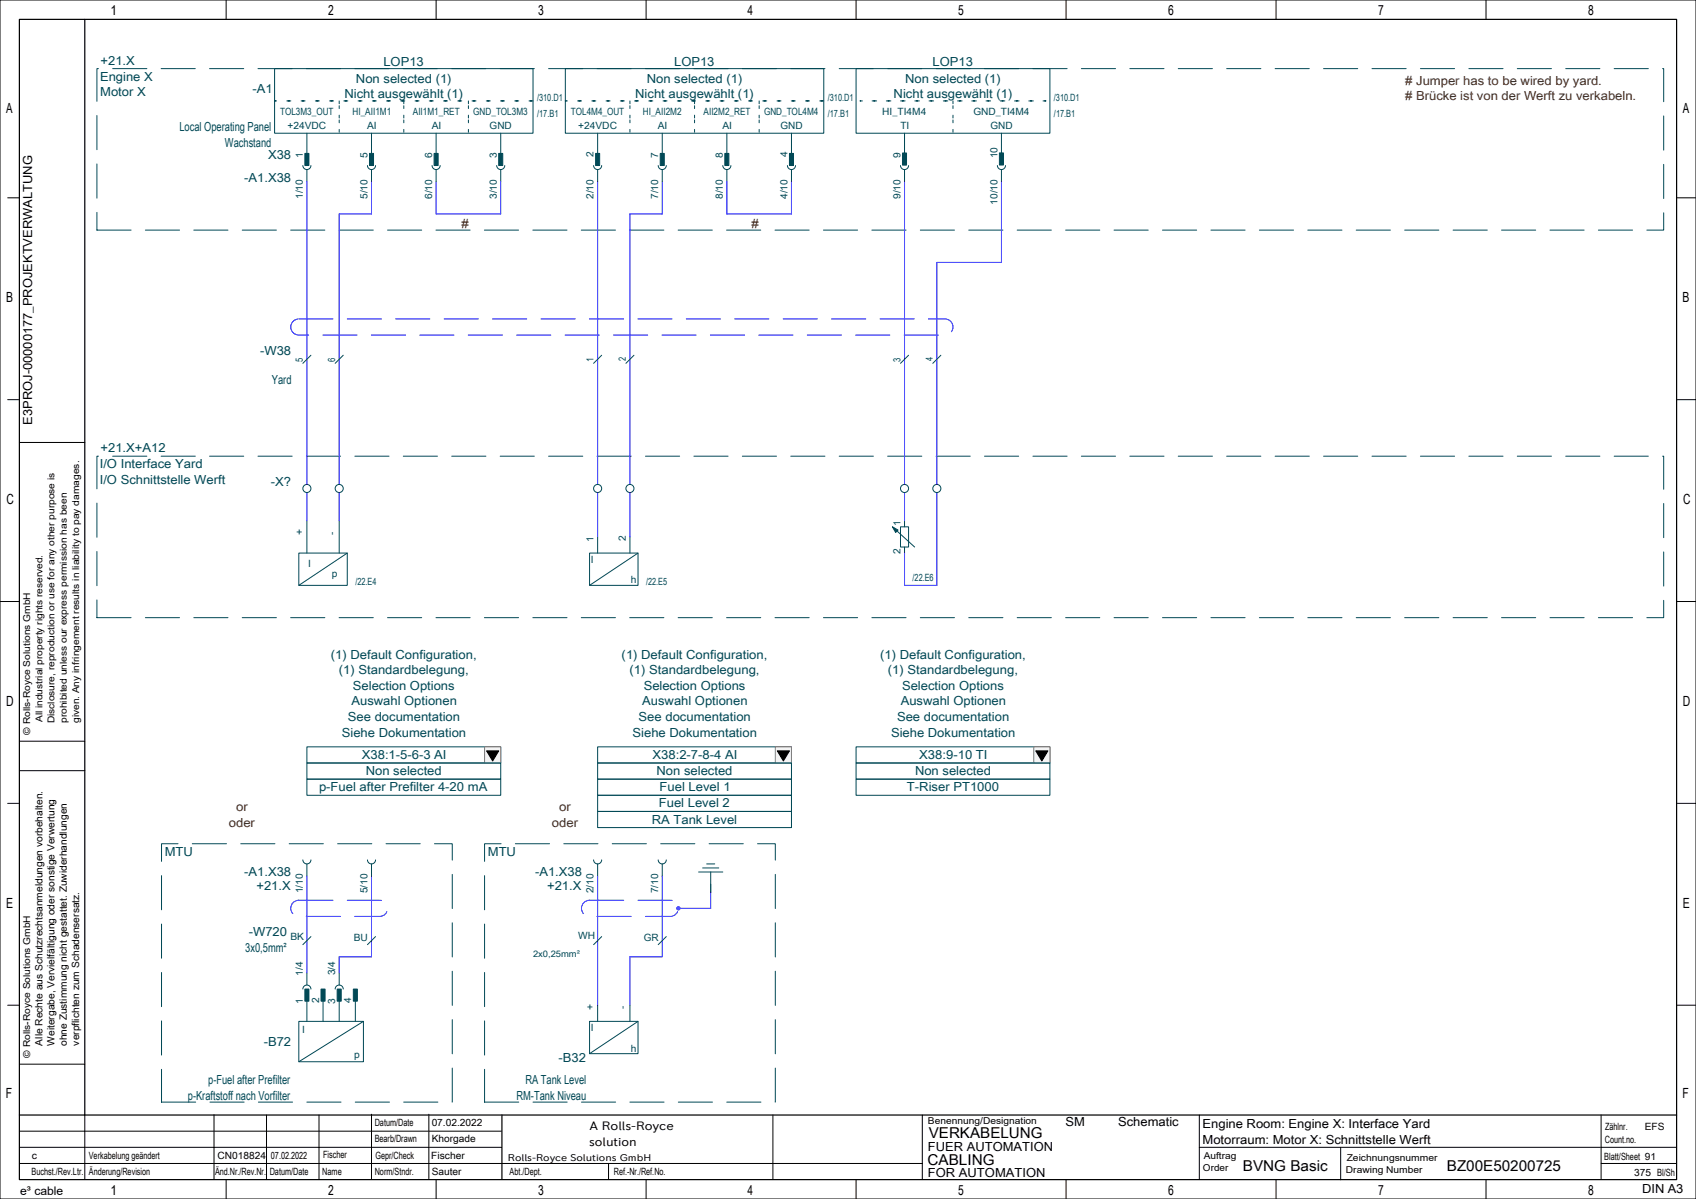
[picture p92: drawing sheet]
<svg xmlns="http://www.w3.org/2000/svg" width="420mm" height="297mm" viewBox="0 0 420 297" stroke-linecap="round" stroke-linejoin="round" font-family="sans-serif">
<defs><g id="words">
<g font-size="3.7">
<text x="230" y="282">VERKABELUNG</text>
<text x="229.7" y="288.5">CABLING</text>
<text x="307.8" y="290">BVNG Basic</text>
<text x="358.3" y="290">BZ00E50200725</text>
</g>
<g font-size="3.5">
<text x="27.3" y="3.8">1</text>
<text x="81.3" y="3.8">2</text>
<text x="133.3" y="3.8">3</text>
<text x="185.1" y="3.8">4</text>
<text x="237.3" y="3.8">5</text>
<text x="289.3" y="3.8">6</text>
<text x="341.3" y="3.8">7</text>
<text x="393.3" y="3.8">8</text>
<text x="1.5" y="28.1">A</text>
<text x="416.7" y="28.1">A</text>
<text x="1.5" y="74.9">B</text>
<text x="416.7" y="74.9">B</text>
<text x="1.6" y="124.9">C</text>
<text x="416.8" y="124.9">C</text>
<text x="1.5" y="174.9">D</text>
<text x="416.7" y="174.9">D</text>
<text x="1.5" y="224.9">E</text>
<text x="416.7" y="224.9">E</text>
<text x="1.5" y="271.9">F</text>
<text x="416.7" y="271.9">F</text>
<text x="27.3" y="296">1</text>
<text x="81.3" y="296">2</text>
<text x="133.3" y="296">3</text>
<text x="185.1" y="296">4</text>
<text x="237.3" y="296">5</text>
<text x="289.3" y="296">6</text>
<text x="341.3" y="296">7</text>
<text x="393.3" y="296">8</text>
</g>
<g font-size="3.1" fill="#004855">
<text x="24.9" y="16">+21.X</text>
<text x="95" y="16.2">LOP13</text>
<text x="166.9" y="16.2">LOP13</text>
<text x="230.9" y="16.2">LOP13</text>
<text x="24.8" y="20">Engine X</text>
<text x="24.8" y="23.9">Motor X</text>
<text x="62.5" y="23">-A1</text>
<text x="88.1" y="20.5">Non selected (1)</text>
<text x="160.2" y="20.5">Non selected (1)</text>
<text x="224.2" y="20.5">Non selected (1)</text>
<text x="85.3" y="24.4">Nicht ausgewählt (1)</text>
<text x="157.3" y="24.4">Nicht ausgewählt (1)</text>
<text x="221.3" y="24.4">Nicht ausgewählt (1)</text>
<text x="44.4" y="32.5">Local Operating Panel</text>
<text x="55.7" y="36.4">Wachstand</text>
<text x="66.4" y="39.5">X38</text>
<text x="60.5" y="45">-A1.X38</text>
<text x="64.4" y="88">-W38</text>
<text x="67.3" y="95">Yard</text>
<text x="24.9" y="112">+21.X+A12</text>
<text x="24.7" y="116">I/O Interface Yard</text>
<text x="24.7" y="119.9">I/O Schnittstelle Werft</text>
<text x="67.1" y="120.5">-X?</text>
<text x="81.9" y="163.1">(1) Default Configuration,</text>
<text x="83.9" y="167">(1) Standardbelegung,</text>
<text x="154" y="163.1">(1) Default Configuration,</text>
<text x="155.9" y="167">(1) Standardbelegung,</text>
<text x="217.9" y="163.1">(1) Default Configuration,</text>
<text x="219.9" y="167">(1) Standardbelegung,</text>
<text x="87.4" y="170.9">Selection Options</text>
<text x="159.4" y="170.9">Selection Options</text>
<text x="223.4" y="170.9">Selection Options</text>
<text x="86.2" y="178.6">See documentation</text>
<text x="87.1" y="174.8">Auswahl Optionen</text>
<text x="158.1" y="178.6">See documentation</text>
<text x="159" y="174.8">Auswahl Optionen</text>
<text x="222.2" y="178.6">See documentation</text>
<text x="223.1" y="174.8">Auswahl Optionen</text>
<text x="84.7" y="182.5">Siehe Dokumentation</text>
<text x="156.6" y="182.5">Siehe Dokumentation</text>
<text x="220.7" y="182.5">Siehe Dokumentation</text>
<text x="89.6" y="188">X38:1-5-6-3 AI</text>
<text x="161.6" y="188">X38:2-7-8-4 AI</text>
<text x="227.6" y="188">X38:9-10 TI</text>
<text x="79" y="196">p-Fuel after Prefilter 4-20 mA</text>
<text x="90.6" y="192">Non selected</text>
<text x="162.6" y="192">Non selected</text>
<text x="163.3" y="196">Fuel Level 1</text>
<text x="224.6" y="196">T-Riser PT1000</text>
<text x="226.6" y="192">Non selected</text>
<text x="163.1" y="200">Fuel Level 2</text>
<text x="161.5" y="204">RA Tank Level</text>
<text x="40.8" y="212">MTU</text>
<text x="120.8" y="212">MTU</text>
<text x="60.5" y="217">-A1.X38</text>
<text x="63.5" y="220.5">+21.X</text>
<text x="132.5" y="217">-A1.X38</text>
<text x="135.5" y="220.5">+21.X</text>
<text x="61.6" y="231.9">-W720</text>
<text x="60.7" y="235.9">3x0,5mm²</text>
<text x="65.3" y="259">-B72</text>
<text x="138.3" y="263">-B32</text>
<text x="51.6" y="268.5">p-Fuel after Prefilter</text>
<text x="130.1" y="268.6">RA Tank Level</text>
<text x="46.5" y="272.4">p-Kraftstoff nach Vorfilter</text>
<text x="127.9" y="272.5">RM-Tank Niveau</text>
</g>
<g font-size="3.1" fill="#6d2400">
<text x="348" y="21"># Jumper has to be wired by yard.</text>
<text x="348" y="24.9"># Brücke ist von der Werft zu verkabeln.</text>
<text x="114.3" y="56.6">#</text>
<text x="186.1" y="56.5">#</text>
<text x="58.4" y="201">or</text>
<text x="138.5" y="201">or</text>
<text x="56.7" y="204.9">oder</text>
<text x="136.6" y="204.9">oder</text>
</g>
<g font-size="3.1">
<text x="8" y="105.2" transform="rotate(-90 8 105.2)">E3PROJ-00000177_PROJEKTVERWALTUNG</text>
<text x="263.9" y="279">SM</text>
<text x="276.9" y="279">Schematic</text>
<text x="297.8" y="279.5">Engine Room: Engine X: Interface Yard</text>
<text x="229.8" y="285">FUER AUTOMATION</text>
<text x="297.8" y="283.4">Motorraum: Motor X: Schnittstelle Werft</text>
<text x="229.8" y="291.5">FOR AUTOMATION</text>
<text x="406.7" y="295.5">DIN A3</text>
</g>
<g font-size="3">
<text x="146" y="280">A Rolls-Royce</text>
<text x="145.9" y="284">solution</text>
</g>
<text font-size="2.9" x="5" y="296">e³ cable</text>
<g font-size="2.5" fill="#004855">
<text x="69.4" y="28.5">TOL3M3_OUT</text>
<text x="87.3" y="28.5">HI_AII1M1</text>
<text x="102.3" y="28.5">AII1M1_RET</text>
<text x="117.2" y="28.5">GND_TOL3M3</text>
<text x="133" y="25">/310.D1</text>
<text x="133" y="29">/17.B1</text>
<text x="141.4" y="28.5">TOL4M4_OUT</text>
<text x="159.2" y="28.5">HI_AII2M2</text>
<text x="174.3" y="28.5">AII2M2_RET</text>
<text x="189.2" y="28.5">GND_TOL4M4</text>
<text x="205" y="25">/310.D1</text>
<text x="205" y="29">/17.B1</text>
<text x="218.5" y="28.5">HI_TI4M4</text>
<text x="241" y="28.5">GND_TI4M4</text>
<text x="261" y="25">/310.D1</text>
<text x="261" y="29">/17.B1</text>
<text x="71.2" y="32">+24VDC</text>
<text x="90.9" y="32">AI</text>
<text x="106.9" y="32">AI</text>
<text x="121.3" y="32">GND</text>
<text x="143.2" y="32">+24VDC</text>
<text x="162.9" y="32">AI</text>
<text x="178.9" y="32">AI</text>
<text x="193.2" y="32">GND</text>
<text x="223" y="32">TI</text>
<text x="245.3" y="32">GND</text>
<text x="75" y="39.2" transform="rotate(-90 75 39.2)">1</text>
<text x="91" y="39.1" transform="rotate(-90 91 39.1)">5</text>
<text x="107" y="39.1" transform="rotate(-90 107 39.1)">6</text>
<text x="123" y="39.1" transform="rotate(-90 123 39.1)">3</text>
<text x="147" y="39" transform="rotate(-90 147 39)">2</text>
<text x="163" y="39.1" transform="rotate(-90 163 39.1)">7</text>
<text x="179" y="39.1" transform="rotate(-90 179 39.1)">8</text>
<text x="195" y="39" transform="rotate(-90 195 39)">4</text>
<text x="223" y="39.1" transform="rotate(-90 223 39.1)">9</text>
<text x="247" y="39.2" transform="rotate(-90 247 39.2)">10</text>
<text x="75" y="49.3" transform="rotate(-90 75 49.3)">1/10</text>
<text x="91" y="49.3" transform="rotate(-90 91 49.3)">5/10</text>
<text x="107" y="49.3" transform="rotate(-90 107 49.3)">6/10</text>
<text x="123" y="49.3" transform="rotate(-90 123 49.3)">3/10</text>
<text x="147" y="49.3" transform="rotate(-90 147 49.3)">2/10</text>
<text x="163" y="49.3" transform="rotate(-90 163 49.3)">7/10</text>
<text x="179" y="49.3" transform="rotate(-90 179 49.3)">8/10</text>
<text x="195" y="49.3" transform="rotate(-90 195 49.3)">4/10</text>
<text x="223" y="49.3" transform="rotate(-90 223 49.3)">9/10</text>
<text x="247" y="50.7" transform="rotate(-90 247 50.7)">10/10</text>
<text x="75" y="89.6" transform="rotate(-90 75 89.6)">5</text>
<text x="83" y="89.6" transform="rotate(-90 83 89.6)">6</text>
<text x="147" y="89.7" transform="rotate(-90 147 89.7)">1</text>
<text x="155" y="89.5" transform="rotate(-90 155 89.5)">2</text>
<text x="223" y="89.6" transform="rotate(-90 223 89.6)">3</text>
<text x="231" y="89.5" transform="rotate(-90 231 89.5)">4</text>
<text x="223" y="130.2" transform="rotate(-90 223 130.2)">1</text>
<text x="75" y="132.6" transform="rotate(-90 75 132.6)">+</text>
<text x="83" y="132.5" transform="rotate(-90 83 132.5)">-</text>
<text x="147" y="134.2" transform="rotate(-90 147 134.2)">1</text>
<text x="155" y="134" transform="rotate(-90 155 134)">2</text>
<text x="223" y="137.3" transform="rotate(-90 223 137.3)">2</text>
<text x="76.3" y="140.5">I</text>
<text x="82.2" y="143">p</text>
<text x="146.3" y="139.5">I</text>
<text x="88" y="145">/22.E4</text>
<text x="156.2" y="144.5">h</text>
<text x="160" y="145">/22.E5</text>
<text x="226" y="144">/22.E6</text>
<text x="75" y="221.3" transform="rotate(-90 75 221.3)">1/10</text>
<text x="91" y="221.3" transform="rotate(-90 91 221.3)">5/10</text>
<text x="147" y="221.3" transform="rotate(-90 147 221.3)">2/10</text>
<text x="163" y="221.3" transform="rotate(-90 163 221.3)">7/10</text>
<text x="71.9" y="232.8">BK</text>
<text x="87.6" y="233.1">BU</text>
<text x="143.2" y="232.5">WH</text>
<text x="159.4" y="233.2">GR</text>
<text x="75" y="241.7" transform="rotate(-90 75 241.7)">1/4</text>
<text x="83" y="241.6" transform="rotate(-90 83 241.6)">3/4</text>
<text x="75" y="248.7" transform="rotate(-90 75 248.7)">1</text>
<text x="79" y="248.5" transform="rotate(-90 79 248.5)">2</text>
<text x="83" y="248.6" transform="rotate(-90 83 248.6)">3</text>
<text x="87" y="248.5" transform="rotate(-90 87 248.5)">4</text>
<text x="147" y="250.1" transform="rotate(-90 147 250.1)">+</text>
<text x="155" y="250" transform="rotate(-90 155 250)">-</text>
<text x="74.8" y="256">I</text>
<text x="146.3" y="255.5">I</text>
<text x="87.7" y="262">p</text>
<text x="156.2" y="260.5">h</text>
</g>
<g font-size="2.5">
<text x="10.5" y="259" transform="rotate(-90 10.5 259)">Alle Rechte aus Schutzrechtsanmeldungen vorbehalten.</text>
<text x="13.5" y="259" transform="rotate(-90 13.5 259)">Weitergabe, Vervielfältigung oder sonstige Verwertung</text>
<text x="16.6" y="259.1" transform="rotate(-90 16.6 259.1)">ohne Zustimmung nicht gestattet. Zuwiderhandlungen</text>
<text x="19.6" y="259" transform="rotate(-90 19.6 259)">verpflichten zum Schadensersatz.</text>
<text x="92.8" y="279">Datum/Date</text>
<text x="106.9" y="279">07.02.2022</text>
<text x="397.5" y="280">Zählnr.</text>
<text x="407.3" y="280">EFS</text>
<text x="7.9" y="287">c</text>
<text x="22" y="287">Verkabelung geändert</text>
<text x="53.9" y="287">CN018824</text>
<text x="67.1" y="287">07.02.2022</text>
<text x="80" y="286.8">Fischer</text>
<text x="92.8" y="283">Bearb/Drawn</text>
<text x="93" y="287">Gepr/Check</text>
<text x="106.8" y="287">Fischer</text>
<text x="106.9" y="283">Khorgade</text>
<text x="397.3" y="287.3">Blatt/Sheet 91</text>
<text x="397.4" y="283">Count.no.</text>
<text x="7.8" y="291">Buchst./Rev.Ltr.</text>
<text x="22" y="291">Änderung/Revision</text>
<text x="53.3" y="291">Änd.Nr./Rev.Nr.</text>
<text x="66.8" y="291">Datum/Date</text>
<text x="79.8" y="291">Name</text>
<text x="92.8" y="291">Norm/Stndr.</text>
<text x="106.9" y="291">Sauter</text>
<text x="126.2" y="291">Abt./Dept.</text>
<text x="152" y="291">Ref.-Nr./Ref.No.</text>
<text x="404.7" y="291.2">375 Bl/Sh</text>
</g>
<text font-size="2.4" x="125.8" y="287.5">Rolls-Royce Solutions GmbH</text>
<g font-size="2.3">
<text x="10.5" y="178.9" transform="rotate(-90 10.5 178.9)">All industrial property rights reserved.</text>
<text x="13.5" y="179.2" transform="rotate(-90 13.5 179.2)">Disclosure, reproduction or use for any other purpose is</text>
<text x="16.6" y="179.1" transform="rotate(-90 16.6 179.1)">prohibited unless our express permission has been</text>
<text x="19.6" y="179.1" transform="rotate(-90 19.6 179.1)">given. Any infringement results in liability to pay damages.</text>
<text x="7.5" y="182" transform="rotate(-90 7.5 182)">© Rolls-Royce Solutions GmbH</text>
<text x="7.5" y="262" transform="rotate(-90 7.5 262)">© Rolls-Royce Solutions GmbH</text>
<text x="229.8" y="278.5">Benennung/Designation</text>
<text x="298.1" y="287">Auftrag</text>
<text x="333.5" y="287.5">Zeichnungsnummer</text>
<text x="297.9" y="290">Order</text>
<text x="333.3" y="290.5">Drawing Number</text>
</g>
<text font-size="2.2" fill="#004855" x="132" y="237">2x0,25mm²</text>
</g></defs>
<g fill="none" stroke="#000" stroke-width=".25">
<path d="M0 0h420v297h-420zM56 0v4.8M108 0v4.8M160 0v4.8M212 0v4.8M264 0v4.8M316 0v4.8M368 0v4.8M1.9 49h2.9M415.2 49h4.8M1.9 99h2.9M415.2 99h4.8"/>
<path d="M4.8 109.6h16.2M0 149h4.8M415.2 149h4.7M1.9 199h2.9M4.8 190.9h16.2M4.8 183.6h16.2M415.2 199h4.8M1.9 249h2.9M415.2 249h4.8M4.8 263.6h16.2M21 276.2v16M53 276.1v16"/>
<path d="M66 276.2v16M79 276.2v16M92 276v16M106.2 276v16M191.4 276.2v16M228.4 276.2v16M297 276.2v16M396.5 276.2v15.8M4.8 284.2h119.4M4.8 288.2h223.6M4.8 280.2h119.4M56 292.2v4.8"/>
<path d="M108 292.2v4.8M150.7 288.2v4M160 292.2v4.8M212 292.2v4.8M264 292.2v4.8M297 284.2h118.2M316 292.2v4.8M332 284.3v8M368 292.2v4.8M396.5 288.2h18.7"/>
</g>
<path d="M4.8 4.8h410.4v287.4h-410.4zM21 4.8v271.4M4.8 276.2h410.4M124.3 276.2v15.9" fill="none" stroke="#000" stroke-width=".3"/>
<path d="M24 17h388v40h-388zM24 113h388v40h-388zM40 209h72v64h-72zM120 209h72v64h-72z" fill="none" stroke="#004855" stroke-width=".25" stroke-dasharray="8.5 3.5"/>
<g fill="none" stroke="#004855" stroke-width=".25">
<path d="M68 17h64v16h-64zM140 17h64v16h-64zM212 17h48v16h-48zM76 33v7M92 33v7M108 33v7M124 33v7M148 33v7M164 33v7M180 33v7M196 33v7M224 33v7"/>
<path d="M248 33v7M163 41a1 1 0 0 0 1 1 1 1 0 0 0 1-1M164 42v3M179 41a1 1 0 0 0 1 1 1 1 0 0 0 1-1M180 42v3M223 41a1 1 0 0 0 1 1 1 1 0 0 0 1-1M224 42v3M247 41a1 1 0 0 0 1 1 1 1 0 0 0 1-1M248 42v3M221 130.5l5.5 5M223 130.5h2v5h-2zM224 129v1.5"/>
<path d="M224 135.5v1.5M76 185h48v4h-48zM74 253h16v10h-16zM75 245a1 1 0 0 1 1-1 1 1 0 0 1 1 1M76 241v3M76 248v5M80 248v5M83 245a1 1 0 0 1 1-1 1 1 0 0 1 1 1M84 241v3M84 248v5M88 248v5M90 253l-16 10"/>
</g>
<g fill="#004855" stroke="#004855" stroke-width=".25">
<path d="M221 130.5l1.4 .8-.6 .6z"/>
<path d="M75.5 245h1v3h-1z" fill-rule="evenodd"/>
<path d="M79.5 245h1v3h-1z" fill-rule="evenodd"/>
<path d="M83.5 245h1v3h-1z" fill-rule="evenodd"/>
<path d="M87.5 245h1v3h-1z" fill-rule="evenodd"/>
<path d="M75.5 38h1v3h-1z" fill-rule="evenodd"/>
<path d="M91.5 38h1v3h-1z" fill-rule="evenodd"/>
<path d="M107.5 38h1v3h-1z" fill-rule="evenodd"/>
<path d="M123.5 38h1v3h-1z" fill-rule="evenodd"/>
<path d="M147.5 38h1v3h-1z" fill-rule="evenodd"/>
<path d="M163.5 38h1v3h-1z" fill-rule="evenodd"/>
<path d="M179.5 38h1v3h-1z" fill-rule="evenodd"/>
<path d="M195.5 38h1v3h-1z" fill-rule="evenodd"/>
<path d="M223.5 37.9h1v3h-1z" fill-rule="evenodd"/>
<path d="M247.5 37.9h1v3h-1z" fill-rule="evenodd"/>
</g>
<path d="M84 53v67M108 45v8M156 53v67M164 45v8M180 45v8M248 45v20h-16M224 122v7M232 122v23h-8v-8M76 217v24" fill="none" stroke="#00f" stroke-width=".25"/>
<path d="M74 223h20a2 2 0 0 1 2 2 2 2 0 0 1-2 2h-20a2 2 0 0 1-2-2 2 2 0 0 1 2-2" fill="none" stroke="#00f" stroke-width=".25" stroke-dasharray="8.5 3.5"/>
<path d="M68 25h64zM84 25v8zM100 25v8zM116 25v8zM140 25h64zM156 25v8zM172 25v8zM188 25v8zM213 25h46zM236 25v8z" fill="none" stroke="#004855" stroke-width=".25" stroke-dasharray=".7 2.8"/>
<path d="M120 185h4v4h-4z" fill-rule="evenodd" fill="#f4f4f4" stroke="#808080" stroke-width=".25"/>
<path d="M120.5 186h3l-1.5 2.5z" fill="#000" stroke="#000" stroke-width=".25"/>
<path d="M76 193h48v4h-48zM76 189h48v4h-48zM212 185h48v4h-48z" fill="none" stroke="#004855" stroke-width=".25"/>
<path d="M92 217v20M84 237v4" fill="none" stroke="#00f" stroke-width=".25"/>
<path d="M256 185h4v4h-4z" fill-rule="evenodd" fill="#f4f4f4" stroke="#808080" stroke-width=".25"/>
<path d="M256.5 186h3l-1.5 2.5z" fill="#000" stroke="#000" stroke-width=".25"/>
<g fill="none" stroke="#004855" stroke-width=".25">
<path d="M75 41a1 1 0 0 0 1 1 1 1 0 0 0 1-1M76 42v3M91 41a1 1 0 0 0 1 1 1 1 0 0 0 1-1M92 42v3M107 41a1 1 0 0 0 1 1 1 1 0 0 0 1-1M108 42v3M123 41a1 1 0 0 0 1 1 1 1 0 0 0 1-1M124 42v3M147 41a1 1 0 0 0 1 1 1 1 0 0 0 1-1M148 42v3M195 41a1 1 0 0 0 1 1 1 1 0 0 0 1-1M196 42v3"/>
<path d="M74 137h12v8h-12zM76 129v8M84 129v8M86 137l-12 8M146 137h12v8h-12zM148 133v4M156 133v4M158 137l-12 8M148 185h48v4h-48zM212 193h48v4h-48zM212 189h48v4h-48zM75 213a1 1 0 0 0 1 1 1 1 0 0 0 1-1"/>
<path d="M76 214v3M91 213a1 1 0 0 0 1 1 1 1 0 0 0 1-1M92 214v3M147 213a1 1 0 0 0 1 1 1 1 0 0 0 1-1M148 214v3M163 213a1 1 0 0 0 1 1 1 1 0 0 0 1-1M164 214v3M173 216h6M174 215h4M175 214h2M176 216v5M146 253h12v8h-12z"/>
<path d="M148 249v4M156 249v4M158 253l-12 8"/>
</g>
<path d="M92 45v8h-8M124 45v8h-16M148 45v75M156 53h8M196 45v8h-16M76 122v7M148 217v32M164 217v20h-8v12M84 237h8" fill="none" stroke="#00f" stroke-width=".25"/>
<circle cx="168" cy="225" r=".4" fill="#00f" stroke="#00f" stroke-width=".25"/>
<path d="M146 223h20a2 2 0 0 1 2 2 2 2 0 0 1-2 2h-20a2 2 0 0 1-2-2 2 2 0 0 1 2-2M168 225h8M176 225v-4" fill="none" stroke="#00f" stroke-width=".25" stroke-dasharray="8.5 3.5"/>
<path d="M192 185h4v4h-4z" fill-rule="evenodd" fill="#f4f4f4" stroke="#808080" stroke-width=".25"/>
<path d="M192.5 186h3l-1.5 2.5z" fill="#000" stroke="#000" stroke-width=".25"/>
<g fill="none" stroke="#004855" stroke-width=".25">
<path d="M77 88l-2 2M85 88l-2 2M149 88l-2 2M157 88l-2 2M225 88l-2 2M233 88l-2 2M148 193h48v4h-48zM148 197h48v4h-48zM148 189h48v4h-48zM148 201h48v4h-48zM77 232l-2 2M93 232l-2 2"/>
<path d="M149 232l-2 2M165 232l-2 2"/>
<circle cx="76" cy="121" r="1"/>
<circle cx="84" cy="121" r="1"/>
<circle cx="148" cy="121" r="1"/>
<circle cx="156" cy="121" r="1"/>
<circle cx="224" cy="121" r="1"/>
<circle cx="232" cy="121" r="1"/>
</g>
<path d="M76 45v75M224 45v75M232 65v55M84 122v7M148 122v11M156 122v11" fill="none" stroke="#00f" stroke-width=".25"/>
<path d="M74 79h160a2 2 0 0 1 2 2 2 2 0 0 1-2 2h-160a2 2 0 0 1-2-2 2 2 0 0 1 2-2" fill="none" stroke="#00f" stroke-width=".25" stroke-dasharray="8.5 3.5"/>
<use href="#words"/>
</svg>
